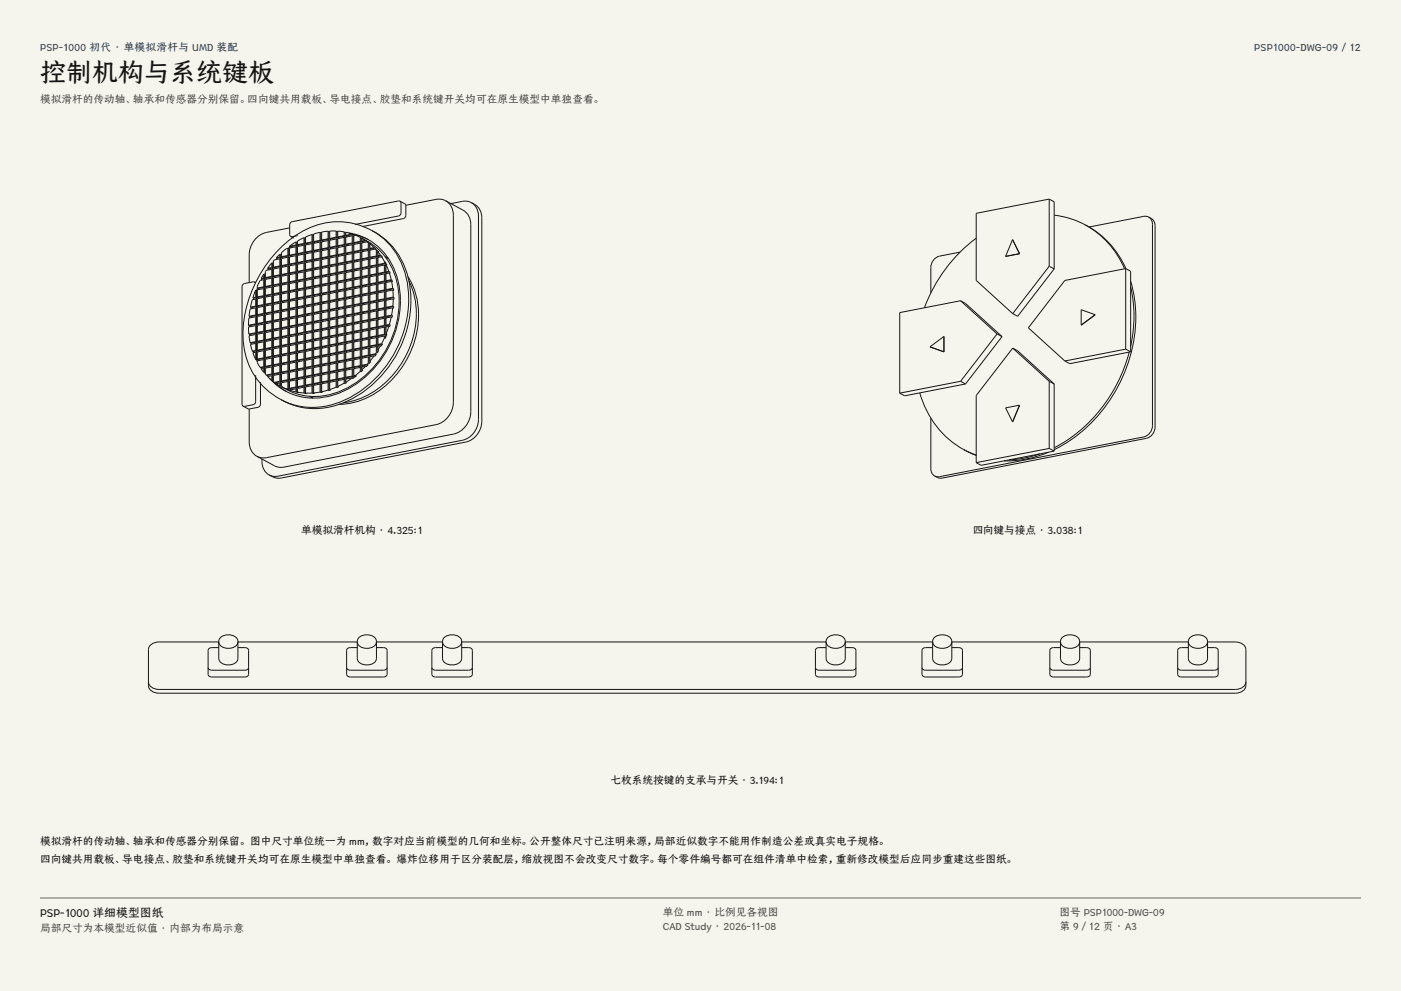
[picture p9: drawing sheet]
<svg xmlns="http://www.w3.org/2000/svg" width="420mm" height="297mm" viewBox="0 0 420 297" stroke-linecap="round" stroke-linejoin="round" font-family="sans-serif">
<defs><g id="words">
<text font-size="7.8" fill="#141413" x="12" y="24.7">控制机构与系统键板</text>
<text font-size="3.5" fill="#141413" x="12" y="274.9">PSP-1000 详细模型图纸</text>
<g font-size="3.2" fill="#1b365d">
<text x="12" y="15.3">PSP-1000 初代 · 单模拟滑杆与 UMD 装配</text>
<text x="376" y="15.3">PSP1000-DWG-09 / 12</text>
</g>
<g font-size="3.2" fill="#504e49">
<text x="12" y="30.9">模拟滑杆的传动轴、轴承和传感器分别保留。四向键共用载板、导电接点、胶垫和系统键开关均可在原生模型中单独查看。</text>
<text x="198.7" y="274.5">单位 mm · 比例见各视图</text>
<text x="317.6" y="274.5">图号 PSP1000-DWG-09</text>
<text x="12" y="279.3">局部尺寸为本模型近似值 · 内部为布局示意</text>
<text x="198.7" y="278.8">CAD Study · 2026-11-08</text>
<text x="317.6" y="278.8">第 9 / 12 页 · A3</text>
</g>
<g font-size="3.2" fill="#141413">
<text x="90.3" y="160">单模拟滑杆机构 · 4.325:1</text>
<text x="291.5" y="160">四向键与接点 · 3.038:1</text>
<text x="183" y="235">七枚系统按键的支承与开关 · 3.194:1</text>
<text x="12" y="253.3">模拟滑杆的传动轴、轴承和传感器分别保留。 图中尺寸单位统一为 mm，数字对应当前模型的几何和坐标。公开整体尺寸已注明来源，局部近似数字不能用作制造公差或真实电子规格。</text>
<text x="12" y="258.6">四向键共用载板、导电接点、胶垫和系统键开关均可在原生模型中单独查看。 爆炸位移用于区分装配层，缩放视图不会改变尺寸数字。每个零件编号都可在组件清单中检索，重新修改模型后应同步重建这些图纸。</text>
</g>
</g></defs>
<g fill="#f5f4ed">
<path d="M0 0h420v297h-420z"/>
<path d="M12 12h396v275h-396z"/>
</g>
<g fill="none" stroke="#141413" stroke-width=".3">
<path d="M314.5 59.7l1.5 .8v20.1M314.5 59.7v20.1M314.5 59.7l-21.8 4.2v20.1l10.9 10M81.5 78.8l-1.3 1.6M81.5 78.8l.2 .1M81.5 78.8v1.4M81.7 78.9v35.2M82 78.6l-.3 .3M82.9 77.2l.2 .2M83.1 77.4l-.4 .4M83.9 76.2l-1 1M83.9 77.6l-1.6 .3-.3 .3v1.9"/>
<path d="M83.9 76.2l.2 .1M83.9 79.7l-1.9 .4M83.9 77l-1 .2M83.9 76.2v.8M83.9 77.6v2.1M83.9 77l.2 .2M83.9 77.6l.5 .1M83.9 79.7l.2 .1M84.1 76.3v39.5M84.4 76.1l-.3 .2M84.4 76.9l.2 .2v.3M84.4 79.6l.2 .1v.4"/>
<path d="M86.3 74.4l-.5 .1-1.4 1.2v1.2M86.3 79.8l-1.9 .3v2.2M86.3 79.2l-1.9 .4M86.3 77.1l-1.9 .4v2.1M86.3 76.6l-1.9 .3M86.3 74.4l.5 .1M86.3 74.4v2.2M86.3 77.1v2.1M86.3 79.8v2.1M86.3 76.6l.2 .1M86.3 77.1l.5 .1M86.3 79.8h.5"/>
<path d="M86.3 79.2l.2 .2M86.5 74.3l-.2 .1M86.5 74.3v42.6M86.8 73.8l.2 .1v.4M86.8 76.5l.2 .1v.4M86.8 79.1l.2 .2v.3M86.8 68.3l-6.9 1.4a7 7 0 0 0-5.2 6.7v8.3M87 74l-.5 .3M87 73.9v.1M87.2 70.9l.9 .5M88.7 72.5l-1.9 1.3M88.7 72.5l.3 .1"/>
<path d="M88.7 78.8l.3 .1M88.7 79.3l-1.9 .4v2.1M88.7 78.8l-1.9 .3M88.7 76.6l-1.9 .4v2.1M88.7 76.1l-1.9 .4M88.7 74l.5 .1M88.7 73.4l-1.9 .4M88.7 72.5v.9M88.7 74v2.1M88.7 76.6v2.2M88.7 79.3v2.1M88.7 73.4l.3 .2"/>
<path d="M88.7 74l-1.9 .3v2.2M88.7 79.3l.5 .1M88.7 76.6l.5 .1M88.7 76.1l.3 .1M89 72.6v45M89.2 72.5l-.2 .1M89.2 73.3l.2 .2v.3M89.2 76l.2 .1M89.2 78.7l.2 .1v.3M89.2 70.6l-2 .3M89.4 76.1l-6.3 1.3M89.4 76.1v.4"/>
<path d="M91.1 71.2l-1.9 1v1.1M91.1 73l.3 .1M91.1 71.2l.3 .2M91.1 73.5l.5 .1M91.1 78.8l-1.9 .4v2.1M91.1 78.3l-1.9 .4M91.1 76.2l-1.9 .3v2.2M91.1 75.6l-1.9 .4M91.1 73l-1.9 .3M91.1 71.2v1.8M91.1 73.5v2.1M91.1 76.2v2.1"/>
<path d="M91.1 78.8v2.1M91.1 73.5l-1.9 .4v2.1M91.1 76.2h.5M91.1 78.8l.5 .1M91.1 75.6l.3 .2M91.1 78.3l.3 .1M91.4 71.4v46.5M91.6 71.3l-.2 .1M91.6 72.9l.3 .1v.4M91.6 75.5l.3 .2v.3M91.6 78.2l.3 .1v.4M93.5 70.3l-1.9 .7v1.9"/>
<path d="M93.5 70.3l.3 .1M93.5 72.5l.3 .1M93.5 75.2l.3 .1M93.5 78.4l-1.9 .3v2.2M93.5 77.8l-1.9 .4M93.5 75.7l-1.9 .4v2.1M93.5 75.2l-1.9 .3M93.5 73l.5 .1M93.5 72.5l-1.9 .4M93.5 70.3v2.2M93.5 73v2.2M93.5 75.7v2.1"/>
<path d="M93.5 78.4v2.1M93.5 73l-1.9 .4v2.1M93.5 75.7l.5 .1M93.5 78.4h.5M93.5 77.8l.3 .2M93.8 70.4v47.5M94 70.3l-.2 .1M94 75.1l.3 .1v.3M94 72.4l.3 .1v.4M94 77.7l.3 .2v.3M95.9 69.6l-1.9 .5v2.3M95.9 69.6l.3 .2"/>
<path d="M95.9 77.9l-1.9 .4v2.1M95.9 77.3l-1.9 .4M95.9 75.2l-1.9 .4v2.1M95.9 74.7l-1.9 .4M95.9 72.6h.5M95.9 72l-1.9 .4M95.9 69.6v2.4M95.9 72.6v2.1M95.9 75.2v2.1M95.9 77.9v2.1M95.9 72l.3 .2M95.9 72.6l-1.9 .3v2.2"/>
<path d="M95.9 75.2l.5 .1M95.9 77.3l.3 .2M95.9 77.9l.5 .1M95.9 74.7l.3 .1M96.2 69.8v47.8M96.4 69.7l-.2 .1M96.4 71.9l.3 .2v.3M96.4 77.3l.3 .1v.3M96.4 74.6l.3 .1v.4M96.4 79.9l.3 .1v.4M98.4 69.3l-2 .2v2.4M98.4 76.9l.2 .1"/>
<path d="M98.4 69.3l.2 .1M98.4 77.4l.4 .1M98.4 74.8h.4M98.4 72.1l.4 .1M98.4 79.5l-2 .4M98.4 77.4l-2 .4v2.1M98.4 76.9l-2 .4M98.4 74.8l-2 .3v2.2M98.4 74.2l-2 .4M98.4 71.6l-2 .3M98.4 69.3v2.3M98.4 72.1v2.1"/>
<path d="M98.4 74.8v2.1M98.4 77.4v2.1M98.4 71.6l.2 .1M98.4 72.1l-2 .4v2.1M98.4 74.2l.2 .2M98.4 79.5l.2 .2M98.6 69.4v47.6M98.8 69.4h-.2M98.8 71.5l.3 .1v.4M98.8 76.8l.3 .1M98.8 74.1l.3 .2v.3M98.8 79.4l.3 .2v.3"/>
<path d="M99.1 76.9l-18.6 3.6M99.1 76.9v.4M100.8 69.2l-2 .1v2.2M100.8 69.2l.2 .2M100.8 76.4l.2 .1M100.8 79.1l.2 .1M100.8 71.1l.2 .1M100.8 79.6l-2 .4v2.1M100.8 79.1l-2 .3M100.8 76.9l-2 .4v2.1M100.8 76.4l-2 .4M100.8 74.3l-2 .4v2.1"/>
<path d="M100.8 73.8l-2 .3M100.8 71.6l.4 .1M100.8 69.2v1.9M100.8 71.6v2.2M100.8 74.3v2.1M100.8 76.9v2.2M100.8 79.6v2.1M100.8 71.1l-2 .4M100.8 71.6l-2 .4v2.1M100.8 74.3l.4 .1M100.8 79.6l.4 .1M100.8 76.9l.4 .1"/>
<path d="M100.8 73.8l.2 .1M101 69.4h.2M101 69.4v46.8M101.2 79l.3 .1v.4M101.2 76.3l.3 .1v.4M101.2 73.7l.3 .1v.3M101.2 71l.3 .1v.4M103.2 69.5l-2-.2v1.7M103.2 69.5l.2 .1M103.2 79.1l-2 .4v2.1M103.2 78.6l-2 .4M103.2 71.2h.5"/>
<path d="M103.2 76.5l-2 .3v2.2M103.2 75.9l-2 .4M103.2 70.6l.2 .2M103.2 73.8l-2 .4v2.1M103.2 73.3l-2 .4M103.2 71.2l-2 .3v2.2M103.2 70.6l-2 .4M103.2 69.5v1.1M103.2 71.2v2.1M103.2 73.8v2.1M103.2 76.5v2.1M103.2 79.1v2.2"/>
<path d="M103.2 73.8l.5 .1M103.2 75.9l.2 .2M103.2 79.1l.5 .1M103.2 76.5l.5 .1M103.2 73.3l.2 .1M103.2 78.6l.2 .1M103.4 69.6l.3 .1M103.4 69.6v45.4M103.7 70.5l.2 .2v.3M103.7 75.8l.2 .2v.3M103.7 73.2l.2 .1v.4M103.7 78.5l.2 .1v.4"/>
<path d="M104.4 69.8a18.2 18.2 0 0 1 15.2 15.6 29.9 29.9 0 0 1-20.5 33.2 17.8 17.8 0 0 1-18.3-5.2M105.6 70.1l-1.9-.5v.9M105.6 70.7l.5 .1M105.6 70.2l.2 .1M105.6 70.1l.2 .2M105.6 78.7h.5M105.6 76l.5 .1M105.6 78.7l-1.9 .3v2.2M105.6 78.1l-1.9 .4M105.6 72.8l.2 .1M105.6 76l-1.9 .4v2.1M105.6 75.5l-1.9 .3"/>
<path d="M105.6 73.3l-1.9 .4v2.1M105.6 72.8l-1.9 .4M105.6 70.7l-1.9 .4v2.1M105.6 70.1v.1M105.6 70.7v2.1M105.6 73.3v2.2M105.6 76v2.1M105.6 78.7v2.1M105.6 70.2l-1.9 .3M105.6 73.3l.5 .1M105.6 75.5l.2 .1M105.6 78.1l.2 .2"/>
<path d="M105.8 70.3h.1M105.8 70.3v43.1M105.9 70.3l.4 .1M105.9 70.3l-18.9 3.7M105.9 70.3l2 .5 2.6 1.1M106.1 72.7l.2 .2v.3M106.1 75.4l.2 .1v.4M106.1 78l.2 .2v.3M106.3 70.4l.2 .1M106.3 70.4v.1M108 71.1l-1.4-.6-.5 .1v2.1M108 71.1l.2 .2"/>
<path d="M108 72.9l.5 .1M108 72.3l.2 .2M108 75l.2 .1M108 78.2l-1.9 .4v2.1M108 77.7l-1.9 .3M108 75.5l-1.9 .4v2.1M108 75l-1.9 .4M108 72.9l-1.9 .4v2.1M108 72.3l-1.9 .4M108 71.1v1.2M108 72.9v2.1M108 75.5v2.2"/>
<path d="M108 78.2v2.1M108 78.2l.5 .1M108 75.5l.5 .1M108 77.7l.2 .1M108.2 71.3l.3 .1M108.2 71.3v40.1M108.5 71.4l.2 .1M108.5 71.4a19.8 19.8 0 0 1 11.2 18.9 29.4 29.4 0 0 1-20.5 27.9 18.3 18.3 0 0 1-14.8-2.3M108.5 71.4l1 .6M108.5 72.2l.2 .2v.3M108.5 77.6l.2 .1v.4M108.5 71.4v.8"/>
<path d="M108.5 74.9l.2 .1v.4M109.5 72l.3 .2M109.5 72l-1 .2M109.8 72.2l.6 .4-.3-.1M109.8 72.2l-20.4 3.9M110.1 72.5l.3 .2M110.1 72.5l-1.6 .3v2.1M110.4 72.7l.3 .1M110.4 79.9l-1.9 .3M110.4 77.7l-1.9 .4v2.1M110.4 77.2l-1.9 .4M110.4 75.1l.5 .1"/>
<path d="M110.4 75.1l-1.9 .3v2.2M110.4 74.5l-1.9 .4M110.4 72.7v1.8M110.4 75.1v2.1M110.4 77.7v2.2M110.4 74.5l.3 .2M110.4 77.7l.5 .1M110.4 79.9l.3 .1M110.4 77.2l.3 .1M110.7 72.8l.4 .4-.2-.1M110.7 72.8v36.2M110.7 77.3l-32.1 6.3"/>
<path d="M110.9 73.1l1.2 1.1M110.9 74.4l.2 .2v.3M110.9 73.1v1.3M110.9 77.1l.2 .1v.4M110.9 79.8l.2 .1v.3M111.5 69.1a22.6 22.6 0 0 1 11 20.5 33.7 33.7 0 0 1-21.1 31.1 20.8 20.8 0 0 1-17.2-1M111.5 69.1a21.9 21.9 0 0 0-25.3 3.3 36.9 36.9 0 0 0-13.1 31.1 20.8 20.8 0 0 0 11.1 16.2M111.5 69.1a22 22 0 0 1 11.6 19.2 33.7 33.7 0 0 1-21 32.8 20.8 20.8 0 0 1-17.9-1.4M112.1 74.2l.3 .1M112.1 74.2l-1.2 .2M112.4 74.3l.4 .5-.2-.2M112.4 74.3l-13.3 2.6"/>
<path d="M112.6 74.6l.2 .3M112.6 74.6l-1.7 .4v2.1M112.8 74.9l.3 .2M112.8 79.9l.5 .1M112.8 79.9l-1.9 .4v2.1M112.8 79.4l-1.9 .4M112.8 77.3l-1.9 .3v2.2M112.8 76.7l-1.9 .4M112.8 74.9v1.8M112.8 77.3v2.1M112.8 79.9v2.1M112.8 76.7l.3 .2"/>
<path d="M112.8 77.3h.5M112.8 79.4l.3 .1M113.1 75.1l.4 .5-.2-.1M113.1 75.1v30.7M113.3 75.5l.8 1M113.3 75.5v1.1M113.3 76.6l.2 .2v.3M113.3 79.3l.2 .1v.4M114.1 76.5l.2 .1M114.1 76.5l-.8 .1M114.3 76.6l.3 .5-.2-.1M114.3 76.6l-3.6 .7"/>
<path d="M114.4 77l.8 1.4M114.4 77l-1.1 .2v2.1M115.2 78.4l.3 .1M115.2 79.4l-1.9 .4v2.1M115.2 79.4l.5 .1M115.2 78.4v.5M115.2 79.4v2.2M115.2 78.9l.3 .1M115.2 78.9l-1.9 .4M115.4 76.9l.3 .2M115.5 78.5l.2 .5M115.5 78.5v22.9"/>
<path d="M115.7 79.4v2.1M115.7 77.1l.7 .4M115.7 77.1l.7 .3M115.7 79.3l.9 2M115.7 79.3l.3 .1M115.7 79.3v.1M115.7 79l.3 .4M115.7 79l-38.6 7.5M116 79.4v.1M116.4 77.4h.1M119.9 60.3l-32.3 6.1-.5 .4-.3 .6v2.9l.4 .6M119.9 60.3l.3 .6v2.9l-.4 .8-13.3 2.7"/>
<path d="M119.9 60.3l1.7 1.1 .1 3.1-.5 .9-12.5 2.5M133.6 60.2a4.7 4.7 0 0 1 2.3 4.3v56a7 7 0 0 1-5.2 6.8l-50.8 9.9h-1.5l-1.4-.4M133.6 60.2l-.9-.4-1.5-.1-9.5 1.8M133.6 60.2l5.2 2.8a4.7 4.7 0 0 1 2.3 4.3v56.1a7 7 0 0 1-5.2 6.7l-51.3 10-1.9-.3-5.7-3M141.3 60.7l1 .8 .7 1.1 .4 2.1v61a6.5 6.5 0 0 1-4.8 6.2l-55.2 10.8-1.4 .1-1.3-.5M141.3 60.7l-.8-.3-1.4-.1-3.9 .7M141.3 60.7a4.6 4.6 0 0 1 3.1 4.6v60.9a6.5 6.5 0 0 1-4.8 6.3l-55.2 10.7h-1.9l-1.8-.9M287.8 75.6l-6.1 1.2a3.5 3.5 0 0 0-2.6 3.3v7.7M292.7 71.4a46 46 0 0 0-15.6 20.8M301.5 76.8v.1M303.5 71.8l.1 .1M303.5 71.8l-2 5"/>
<path d="M303.5 71.8l2.2 4.2M305.6 76h.1M305.7 76l-4.2 .8M314.5 79.8l1.5 .8M314.5 79.8l-10.9 14.2M316 64.5a25.7 25.7 0 0 1 9.3 2.9M325.3 67.4a26.9 26.9 0 0 1 11.8 13.2M325.3 67.4a26.8 26.8 0 0 1 12.3 13.1M344.3 65l1 1.1 .2 1.1v60.4a3.5 3.5 0 0 1-2.6 3.3l-61.2 12-1.5-.2M344.3 65l-1.4-.2-16.4 3.2M344.3 65a2.62 2.62 0 0 1 2 2.6v60.4a3.5 3.5 0 0 1-2.6 3.4l-61.3 11.9-1.1-.1-1.1-.5M74.5 97.5l.2 .1"/>
<path d="M74.7 94.8l.2 .1M74.7 97.6v.4M74.9 94.9v.4M75.1 92l.2 .2M75.3 92.2v.3M75.8 89.2l.3 .2M76.1 89.4l-.2 .4M76.3 84.5l-3 .5-.5 .3-.2 .6v35.2l.3 .6M76.3 84.5l.3 .3M76.3 84.5l.3 .2M76.7 87l-.9 2.2M76.7 89.6l-1.1 .2-.5 2.2"/>
<path d="M76.7 92.3l-1.7 .3-.3 2.2M76.7 94.9l-2.1 .4-.1 2.2M76.7 97.6l-2.2 .4 .1 2.1M76.7 97.1l-2.2 .4M76.7 87l.2 .1M76.7 89.1l-.9 .1M76.7 87v2.1M76.7 89.6v2.1M76.7 92.3v2.1M76.7 94.9v2.2M76.7 97.6v2.1M76.7 89.1l.2 .1"/>
<path d="M76.7 89.6l.4 .1M76.7 91.7l-1.6 .3M76.7 91.7l.2 .2M76.7 92.3l.4 .1M76.7 94.4l-2 .4M76.7 94.4l.2 .1M76.7 94.9l.4 .1M76.7 97.1l.2 .1M76.7 97.6l.4 .1M76.7 99.7l-2.1 .4M76.7 99.7l.2 .2M76.9 87v.1"/>
<path d="M76.9 87v20.9M77.1 86.5l-.2 .5M77.1 86.3l.3 .2v.3M77.1 87l-.2 .1M77.1 89l.3 .1v.4M77.1 91.6l.3 .2v.3M77.1 94.3l.3 .1v.4M77.1 97l.3 .1v.4M77.1 99.6l.3 .2v.3M77.2 86.4l-.1 .1M78.3 83.4l.3 .2M78.6 83.6l-.3 .4"/>
<path d="M79.1 82.1l-.8 1.3M79.1 83.8l-1.1 .2-.9 1.8v.5M79.1 86l.2 .1M79.1 82.1l.2 .2M79.1 83.8l.5 .1M79.1 97.1l.5 .1M79.1 96.6l-2 .4M79.1 86.5l.5 .1M79.1 83.3l-.8 .1M79.1 82.1v1.2M79.1 83.8v2.2M79.1 86.5v2.1"/>
<path d="M79.1 89.1v2.2M79.1 91.8v2.1M79.1 94.5v2.1M79.1 97.1v2.2M79.1 99.8v2.1M79.1 83.3l.2 .1M79.1 86l-2 .3M79.1 86.5l-2 .4v2.1M79.1 89.1l-2 .4v2.1M79.1 91.8l-2 .4v2.1M79.1 94.5l-2 .3v2.2M79.1 97.1l-2 .4v2.1"/>
<path d="M79.1 99.8l-2 .4v2.1M79.1 88.6l-2 .4M79.1 91.3l-2 .3M79.1 93.9l-2 .4M79.1 99.3l-2 .3M79.1 94.5h.5M79.1 89.1l.5 .1M79.1 91.8l.5 .1M79.1 99.8l.5 .1M79.1 88.6l.2 .1M79.1 91.3l.2 .1M79.1 93.9l.2 .2"/>
<path d="M79.1 96.6l.2 .1M79.1 99.3l.2 .1M79.3 82.3v29.4M79.6 81.9l-.3 .4M79.6 83.2l.2 .1v.4M79.6 88.5l.2 .2v.3M79.6 91.2l.2 .1v.4M79.6 93.8l.2 .2v.3M79.6 96.5l.2 .1v.4M79.6 99.2l.2 .1v.3M79.6 85.9l.2 .1v.3M80.2 80.4l.3 .1"/>
<path d="M80.5 80.5l-.3 .4M81.5 80.7l-1.7 .3-.2 .4v1.8M81.5 88.7l.5 .1M81.5 86l.5 .1M81.5 96.1l-1.9 .4M81.5 83.4l-1.9 .3v2.2M81.5 82.8l-1.9 .4M81.5 80.2l-1.3 .2M81.5 80.7v2.1M81.5 83.4v2.1M81.5 86v2.1M81.5 88.7v2.1"/>
<path d="M81.5 91.3v2.2M81.5 94v2.1M81.5 96.7v2.1M81.5 99.3v2.1M81.5 80.2l.2 .1M81.5 80.7l.5 .1M81.5 86l-1.9 .4v2.1M81.5 88.7l-1.9 .4v2.1M81.5 91.3l-1.9 .4v2.1M81.5 94l-1.9 .4v2.1M81.5 96.7l-1.9 .3v2.2M81.5 99.3l-1.9 .4v2.1"/>
<path d="M81.5 85.5l-1.9 .4M81.5 88.1l-1.9 .4M81.5 90.8l-1.9 .4M81.5 93.5l-1.9 .3M81.5 99.3l.5 .1M81.5 91.3l.5 .1M81.5 98.8l-1.9 .4M81.5 82.8l.2 .2M81.5 83.4h.5M81.5 94l.5 .1M81.5 96.7h.5M81.5 90.8l.2 .1"/>
<path d="M81.5 85.5l.2 .1M81.5 88.1l.2 .2M81.5 93.5l.2 .1M81.5 96.1l.2 .2M81.5 98.8l.2 .1M82 85.4l.2 .1v.4M82 98.7l.2 .1v.4M82 80.1l.2 .1v.4M82 96l.2 .2v.3M82 90.7l.2 .1v.4M82 82.7l.2 .2v.3M82 88l.2 .2v.3"/>
<path d="M82 93.4l.2 .1v.4M83.9 82.4l.2 .1M83.9 82.9l.5 .1M83.9 95.7l-1.9 .3M83.9 85.5l.5 .1M83.9 82.9l-1.9 .4v2.1M83.9 82.4l-1.9 .3M83.9 80.2l-1.9 .4v2.1M83.9 80.2v2.2M83.9 82.9v2.1M83.9 85.5v2.2M83.9 88.2v2.1"/>
<path d="M83.9 90.9v2.1M83.9 93.5v2.2M83.9 96.2v2.1M83.9 98.8v2.2M83.9 85.5l-1.9 .4v2.1M83.9 88.2l-1.9 .4v2.1M83.9 90.9l-1.9 .3v2.2M83.9 93.5l-1.9 .4v2.1M83.9 96.2l-1.9 .4v2.1M83.9 98.8l-1.9 .4v2.1M83.9 85l-1.9 .4M83.9 90.9l.5 .1"/>
<path d="M83.9 87.7l-1.9 .3M83.9 93l.2 .1M83.9 93.5l.5 .1M83.9 90.3l-1.9 .4M83.9 95.7l.2 .1M83.9 96.2l.5 .1M83.9 93l-1.9 .4M83.9 98.3l.2 .1M83.9 98.8l.5 .1M83.9 88.2l.5 .1M83.9 80.2l.5 .1M83.9 98.3l-1.9 .4"/>
<path d="M83.9 87.7l.2 .1M83.9 85l.2 .1M83.9 90.3l.2 .2M84.1 90.5l-8.8 1.7M84.4 90.2l.2 .2v.3M84.4 87.6l.2 .1v.4M84.4 82.3l.2 .1v.3M84.4 92.9l.2 .1v.4M84.4 84.9l.2 .2v.3M84.4 95.6l.2 .1v.3M84.4 98.2l.2 .2v.3M86.3 89.9l.2 .1"/>
<path d="M86.3 87.7l.5 .1M86.3 95.2l-1.9 .4M86.3 85.1l.5 .1M86.3 84.5l-1.9 .4M86.3 82.4l-1.9 .4v2.1M86.3 81.9l-1.9 .4M86.3 85.1l-1.9 .4v2.1M86.3 87.7l-1.9 .4v2.1M86.3 90.4l-1.9 .4v2.1M86.3 93.1l-1.9 .3v2.2M86.3 95.7l-1.9 .4v2.1M86.3 98.4l-1.9 .3v2.2"/>
<path d="M86.3 82.4v2.1M86.3 85.1v2.1M86.3 87.7v2.2M86.3 90.4v2.1M86.3 93.1v2.1M86.3 95.7v2.1M86.3 98.4v2.1M86.3 82.4l.5 .1M86.3 87.2l.2 .1M86.3 87.2l-1.9 .4M86.3 89.9l-1.9 .3M86.3 92.5l-1.9 .4"/>
<path d="M86.3 98.4l.5 .1M86.3 93.1h.5M86.3 97.8l-1.9 .4M86.3 90.4l.5 .1M86.3 95.7l.5 .1M86.3 84.5l.2 .2M86.3 92.5l.2 .2M86.3 95.2l.2 .1M86.3 97.8l.2 .2M86.3 81.9l.2 .1M86.8 84.5l.2 .1v.3M86.8 81.8l.2 .1v.4"/>
<path d="M86.8 87.1l.2 .1v.4M86.8 89.8l.2 .1v.4M86.8 92.4l.2 .2v.3M86.8 95.1l.2 .1v.4M86.8 97.7l.2 .2v.3M88.7 92.6l.5 .1M88.7 89.9l.5 .1M88.7 94.7l-1.9 .4M88.7 84.6l-1.9 .4v2.1M88.7 84.6l.5 .1M88.7 84.1l-1.9 .4M88.7 81.9l-1.9 .4v2.2"/>
<path d="M88.7 81.4l-1.9 .4M88.7 81.9v2.2M88.7 84.6v2.1M88.7 87.3v2.1M88.7 89.9v2.2M88.7 92.6v2.1M88.7 95.2v2.2M88.7 97.9v2.1M88.7 87.3l-1.9 .3v2.2M88.7 89.9l-1.9 .4v2.1M88.7 92.6l-1.9 .4v2.1M88.7 95.2l-1.9 .4v2.1"/>
<path d="M88.7 97.9l-1.9 .4v2.1M88.7 84.1l.3 .1M88.7 86.7l-1.9 .4M88.7 89.4l-1.9 .4M88.7 92.1l-1.9 .3M88.7 95.2l.5 .1M88.7 97.4l-1.9 .3M88.7 87.3l.5 .1M88.7 86.7l.3 .2M88.7 81.9l.5 .1M88.7 97.9l.5 .1M88.7 94.7l.3 .1"/>
<path d="M88.7 89.4l.3 .1M88.7 92.1l.3 .1M88.7 97.4l.3 .1M88.7 81.4l.3 .1M89.2 89.3l.2 .1v.4M89.2 84l.2 .1v.4M89.2 99.9l.2 .2v.3M89.2 94.6l.2 .2v.3M89.2 86.6l.2 .2v.3M89.2 81.3l.2 .2v.3M89.2 92l.2 .1v.3M89.2 97.3l.2 .1v.4"/>
<path d="M91.1 86.3l.3 .1M91.1 86.8l.5 .1M91.1 94.2l-1.9 .4M91.1 84.1l-1.9 .4v2.1M91.1 84.1l.5 .1M91.1 83.6l-1.9 .4M91.1 81.5l-1.9 .4v2.1M91.1 80.9l-1.9 .4M91.1 81.5v2.1M91.1 84.1v2.2M91.1 86.8v2.1M91.1 89.5v2.1"/>
<path d="M91.1 92.1v2.1M91.1 94.8v2.1M91.1 97.4v2.2M91.1 86.8l-1.9 .4v2.1M91.1 89.5l-1.9 .3v2.2M91.1 92.1l-1.9 .4v2.1M91.1 94.8l-1.9 .4v2.1M91.1 97.4l-1.9 .4v2.1M91.1 80.9l.3 .2M91.1 81.5l.5 .1M91.1 89.5h.5M91.1 94.8l.5 .1"/>
<path d="M91.1 86.3l-1.9 .3M91.1 96.9l.3 .1M91.1 97.4l.5 .1M91.1 88.9l-1.9 .4M91.1 99.6l.3 .1M91.1 91.6l-1.9 .4M91.1 92.1l.5 .1M91.1 99.6l-1.9 .3M91.1 96.9l-1.9 .4M91.1 91.6l.3 .1M91.1 88.9l.3 .2M91.1 83.6l.3 .1"/>
<path d="M91.1 94.2l.3 .2M91.6 94.2l.3 .1v.3M91.6 91.5l.3 .1v.4M91.6 80.9l.3 .1v.3M91.6 86.2l.3 .1v.4M91.6 96.8l.3 .1v.4M91.6 83.5l.3 .1v.4M91.6 88.8l.3 .2v.3M91.6 99.5l.3 .1v.4M93.5 93.8l.3 .1M93.5 91.6l.5 .1M93.5 93.8l-1.9 .4"/>
<path d="M93.5 83.7l-1.9 .3v2.2M93.5 83.7l.5 .1M93.5 83.1l-1.9 .4M93.5 81l-1.9 .4v2.1M93.5 80.5l-1.9 .4M93.5 81v2.1M93.5 83.7v2.1M93.5 86.3v2.2M93.5 89v2.1M93.5 91.6v2.2M93.5 94.3v2.1M93.5 97v2.1"/>
<path d="M93.5 99.6v2.2M93.5 86.3l-1.9 .4v2.1M93.5 89l-1.9 .4v2.1M93.5 91.6l-1.9 .4v2.2M93.5 94.3l-1.9 .4v2.1M93.5 97l-1.9 .3v2.2M93.5 99.6l-1.9 .4v2.1M93.5 86.3l.5 .1M93.5 91.1l.3 .1M93.5 85.8l-1.9 .4M93.5 88.5l-1.9 .3M93.5 91.1l-1.9 .4"/>
<path d="M93.5 97l.5 .1M93.5 89l.5 .1M93.5 99.1l-1.9 .4M93.5 96.4l-1.9 .4M93.5 80.5l.3 .1M93.5 81l.5 .1M93.5 94.3l.5 .1M93.5 99.6l.5 .1M93.5 88.5l.3 .1M93.5 96.4l.3 .2M93.5 99.1l.3 .1M93.5 85.8l.3 .1"/>
<path d="M93.5 83.1l.3 .2M94 88.4l.3 .1v.3M94 83l.3 .2v.3M94 91l.3 .2M94 96.3l.3 .2v.3M94 99l.3 .1v.4M94 93.7l.3 .1v.4M94 85.7l.3 .1v.4M94 80.4l.3 .1v.4M94.3 91.2l-19.4 3.7M94.3 91.2v.3M95.9 82.7l.3 .1"/>
<path d="M95.9 96.5l.5 .1M95.9 93.8l.5 .1M95.9 93.3l-1.9 .4M95.9 85.3l-1.9 .4M95.9 83.2l-1.9 .4v2.1M95.9 83.2l.5 .1M95.9 82.7l-1.9 .3M95.9 80.5l-1.9 .4v2.1M95.9 80l-1.9 .4M95.9 80.5v2.2M95.9 83.2v2.1M95.9 85.9v2.1"/>
<path d="M95.9 88.5v2.1M95.9 91.2v2.1M95.9 93.8v2.2M95.9 96.5v2.1M95.9 99.2v2.1M95.9 85.9l-1.9 .3v2.2M95.9 88.5l-1.9 .4v2.1M95.9 91.2l-1.9 .4v2.1M95.9 93.8l-1.9 .4v2.1M95.9 96.5l-1.9 .4v2.1M95.9 99.2l-1.9 .3v2.2M95.9 88l.3 .1"/>
<path d="M95.9 88.5l.5 .1M95.9 88l-1.9 .4M95.9 90.6l-1.9 .4M95.9 99.2h.5M95.9 98.6l-1.9 .4M95.9 96l-1.9 .3M95.9 91.2l.5 .1M95.9 85.9h.5M95.9 80.5l.5 .1M95.9 80l.3 .1M95.9 98.6l.3 .2M95.9 93.3l.3 .1"/>
<path d="M95.9 96l.3 .1M95.9 85.3l.3 .2M95.9 90.6l.3 .2M96.4 93.2l.3 .1v.4M96.4 87.9l.3 .1v.4M96.4 98.5l.3 .2v.3M96.4 90.6l.3 .1v.3M96.4 82.6l.3 .1v.4M96.4 85.2l.3 .2v.3M96.4 95.9l.3 .1v.4M98.4 90.2l.2 .1M98.4 90.7l.4 .1"/>
<path d="M98.4 92.8l-2 .4M98.4 85.4l-2 .4v2.1M98.4 84.9l-2 .3M98.4 82.7l-2 .4v2.1M98.4 82.7l.4 .1M98.4 82.2l-2 .4M98.4 80.1l-2 .3v2.2M98.4 80.1v2.1M98.4 82.7v2.2M98.4 85.4v2.1M98.4 88v2.2M98.4 90.7v2.1"/>
<path d="M98.4 93.4v2.1M98.4 96v2.2M98.4 98.7v2.1M98.4 88l-2 .4v2.2M98.4 90.7l-2 .4v2.1M98.4 93.4l-2 .3v2.2M98.4 96l-2 .4v2.1M98.4 98.7l-2 .4v2.1M98.4 80.1l.4 .1M98.4 84.9l.2 .1M98.4 93.4l.4 .1M98.4 98.7l.4 .1"/>
<path d="M98.4 87.5l-2 .4M98.4 90.2l-2 .4M98.4 96l.4 .1M98.4 88l.4 .1M98.4 98.2l-2 .3M98.4 85.4l.4 .1M98.4 95.5l-2 .4M98.4 95.5l.2 .1M98.4 92.8l.2 .2M98.4 82.2l.2 .1M98.4 87.5l.2 .2M98.4 98.2l.2 .1"/>
<path d="M98.8 98.1l.3 .1v.3M98.8 95.4l.3 .1v.4M98.8 84.8l.3 .1v.3M98.8 82.1l.3 .1v.4M98.8 87.4l.3 .2v.3M98.8 90.1l.3 .1v.4M98.8 92.7l.3 .2v.3M100.8 95.6h.4M100.8 92.4l-2 .3M100.8 84.9l-2 .4v2.1M100.8 84.4l-2 .4M100.8 82.3l-2 .3v2.2"/>
<path d="M100.8 82.3h.4M100.8 81.7l-2 .4M100.8 82.3v2.1M100.8 84.9v2.1M100.8 87.6v2.1M100.8 90.2v2.2M100.8 92.9v2.1M100.8 95.6v2.1M100.8 98.2v2.1M100.8 87.6l-2 .4v2.1M100.8 90.2l-2 .4v2.1M100.8 92.9l-2 .4v2.1"/>
<path d="M100.8 95.6l-2 .3v2.2M100.8 98.2l-2 .4v2.1M100.8 90.2l.4 .1M100.8 95l.2 .2M100.8 87l-2 .4M100.8 89.7l-2 .4M100.8 92.9l.4 .1M100.8 97.7l-2 .4M100.8 95l-2 .4M100.8 87.6l.4 .1M100.8 84.9l.4 .1M100.8 84.4l.2 .1"/>
<path d="M100.8 98.2l.4 .1M100.8 92.4l.2 .1M100.8 81.7l.2 .2M100.8 89.7l.2 .1M100.8 87l.2 .2M100.8 97.7l.2 .1M101.2 92.3l.3 .1v.4M101.2 81.6l.3 .2v.3M101.2 94.9l.3 .2v.3M101.2 97.6l.3 .1v.4M101.2 89.6l.3 .1v.4M101.2 87l.3 .1v.3"/>
<path d="M101.2 84.3l.3 .1v.4M103.2 86.6l.2 .1M103.2 97.7l.5 .1M103.2 91.9l-2 .4M103.2 84.5l-2 .3v2.2M103.2 83.9l-2 .4M103.2 81.8l-2 .4v2.1M103.2 81.8l.5 .1M103.2 81.3l-2 .3M103.2 81.8v2.1M103.2 84.5v2.1M103.2 87.1v2.1"/>
<path d="M103.2 89.8v2.1M103.2 92.4v2.2M103.2 95.1v2.1M103.2 97.7v2.2M103.2 87.1l-2 .4v2.1M103.2 89.8l-2 .3v2.2M103.2 92.4l-2 .4v2.1M103.2 95.1l-2 .4v2.1M103.2 97.7l-2 .4v2.2M103.2 81.3l.2 .1M103.2 87.1l.5 .1M103.2 91.9l.2 .1"/>
<path d="M103.2 86.6l-2 .4M103.2 89.2l-2 .4M103.2 99.9l-2 .4M103.2 97.2l-2 .4M103.2 94.6l-2 .3M103.2 89.8l.5 .1M103.2 84.5h.5M103.2 92.4l.5 .1M103.2 95.1l.5 .1M103.2 83.9l.2 .2M103.2 97.2l.2 .1M103.2 99.9l.2 .1"/>
<path d="M103.2 89.2l.2 .2M103.2 94.6l.2 .1M103.7 81.2l.2 .1v.4M103.7 91.8l.2 .1M103.7 94.5l.2 .1v.3M103.7 83.8l.2 .2v.3M103.7 86.5l.2 .1v.4M103.7 89.1l.2 .2v.3M103.7 97.1l.2 .2v.3M103.7 99.8l.2 .1v.4M103.9 91.9l-29.2 5.7M103.9 91.9v.4"/>
<path d="M105.6 80.8l.2 .1M105.6 94.1l.2 .1M105.6 94.6l.5 .1M105.6 91.4l-1.9 .4M105.6 81.3l.5 .1M105.6 86.1l-1.9 .4M105.6 84l-1.9 .4v2.1M105.6 83.5l-1.9 .3M105.6 81.3l-1.9 .4v2.1M105.6 80.8l-1.9 .4M105.6 81.3v2.2M105.6 84v2.1"/>
<path d="M105.6 86.6v2.2M105.6 89.3v2.1M105.6 92v2.1M105.6 94.6v2.1M105.6 97.3v2.1M105.6 99.9v2.2M105.6 86.6l-1.9 .4v2.1M105.6 89.3l-1.9 .4v2.1M105.6 92l-1.9 .3v2.2M105.6 94.6l-1.9 .4v2.1M105.6 97.3l-1.9 .4v2.1M105.6 99.9l-1.9 .4v2.1"/>
<path d="M105.6 84l.5 .1M105.6 88.8l.2 .1M105.6 97.3l.5 .1M105.6 88.8l-1.9 .3M105.6 99.9l.5 .1M105.6 99.4l-1.9 .4M105.6 92h.5M105.6 96.7l-1.9 .4M105.6 89.3l.5 .1M105.6 94.1l-1.9 .4M105.6 86.6l.5 .1M105.6 83.5l.2 .1"/>
<path d="M105.6 99.4l.2 .1M105.6 96.7l.2 .2M105.6 86.1l.2 .1M105.6 91.4l.2 .2M106.1 99.3l.2 .1v.4M106.1 80.7l.2 .1v.4M106.1 83.4l.2 .1v.3M106.1 86l.2 .1v.4M106.1 88.7l.2 .1v.4M106.1 91.3l.2 .2v.3M106.1 94l.2 .1v.4M106.1 96.7l.2 .1v.3"/>
<path d="M108 80.3l.2 .2M108 83l.2 .1M108 91l-1.9 .3M108 86.2l-1.9 .3v2.2M108 85.6l-1.9 .4M108 83.5l-1.9 .4v2.1M108 83l-1.9 .4M108 80.9l-1.9 .3v2.2M108 80.9h.5M108 80.3l-1.9 .4M108 80.9v2.1M108 83.5v2.1"/>
<path d="M108 86.2v2.1M108 88.8v2.2M108 91.5v2.1M108 94.2v2.1M108 96.8v2.1M108 99.5v2.1M108 88.8l-1.9 .4v2.1M108 91.5l-1.9 .4v2.1M108 94.2l-1.9 .3v2.2M108 96.8l-1.9 .4v2.1M108 99.5l-1.9 .3v2.2M108 83.5l.5 .1"/>
<path d="M108 94.2h.5M108 98.9l.2 .2M108 88.3l-1.9 .4M108 96.8l.5 .1M108 98.9l-1.9 .4M108 96.3l-1.9 .4M108 93.6l-1.9 .4M108 88.8l.5 .1M108 86.2l.5 .1M108 88.3l.2 .1M108 99.5l.5 .1M108 91.5l.5 .1"/>
<path d="M108 96.3l.2 .1M108 85.6l.2 .2M108 93.6l.2 .2M108 91l.2 .1M108.5 96.2l.2 .1v.4M108.5 82.9l.2 .1v.4M108.5 80.2l.2 .2v.3M108.5 85.5l.2 .2v.3M108.5 88.2l.2 .1v.4M108.5 90.9l.2 .1v.3M108.5 93.5l.2 .2v.3M108.5 98.8l.2 .2v.3"/>
<path d="M110.4 90.5l.3 .1M110.4 90.5l-1.9 .4M110.4 85.7l-1.9 .4v2.1M110.4 85.2l-1.9 .3M110.4 83l-1.9 .4v2.1M110.4 82.5l-1.9 .4M110.4 80.4l-1.9 .4v2.1M110.4 80.4l.5 .1M110.4 80.4v2.1M110.4 83v2.2M110.4 85.7v2.1M110.4 88.4v2.1"/>
<path d="M110.4 91v2.1M110.4 93.7v2.1M110.4 96.3v2.2M110.4 99v2.1M110.4 88.4l-1.9 .3v2.2M110.4 91l-1.9 .4v2.1M110.4 93.7l-1.9 .4v2.1M110.4 96.3l-1.9 .4v2.1M110.4 99l-1.9 .4v2.1M110.4 83l.5 .1M110.4 85.2l.3 .1M110.4 91l.5 .1"/>
<path d="M110.4 95.8l.3 .1M110.4 87.8l-1.9 .4M110.4 98.5l-1.9 .3M110.4 95.8l-1.9 .4M110.4 93.1l-1.9 .4M110.4 88.4h.5M110.4 85.7l.5 .1M110.4 93.7l.5 .1M110.4 96.3l.5 .1M110.4 99l.5 .1M110.4 82.5l.3 .1M110.4 87.8l.3 .2"/>
<path d="M110.4 93.1l.3 .2M110.4 98.5l.3 .1M110.9 82.4l.2 .2v.3M110.9 85.1l.2 .1v.4M110.9 87.7l.2 .2v.3M110.9 90.4l.2 .1v.4M110.9 93.1l.2 .1v.3M110.9 95.7l.2 .1v.4M110.9 98.4l.2 .1v.4M112.8 84.7l.3 .1M112.8 98l.3 .1M112.8 98.5l.5 .1"/>
<path d="M112.8 90l-1.9 .4M112.8 85.2l.5 .1M112.8 85.2l-1.9 .4v2.1M112.8 84.7l-1.9 .4M112.8 82.6l.5 .1M112.8 82.6l-1.9 .3v2.2M112.8 82l-1.9 .4M112.8 82.6v2.1M112.8 85.2v2.2M112.8 87.9v2.1M112.8 90.6v2.1M112.8 93.2v2.1"/>
<path d="M112.8 95.9v2.1M112.8 98.5v2.2M112.8 87.9l-1.9 .4v2.1M112.8 90.6l-1.9 .3v2.2M112.8 93.2l-1.9 .4v2.1M112.8 95.9l-1.9 .3v2.2M112.8 98.5l-1.9 .4v2.1M112.8 87.9l.5 .1M112.8 92.7l.3 .1M112.8 87.4l-1.9 .3M112.8 98l-1.9 .4M112.8 95.9l.5 .1"/>
<path d="M112.8 95.3l-1.9 .4M112.8 93.2l.5 .1M112.8 92.7l-1.9 .4M112.8 90.6h.5M112.8 82l.3 .2M112.8 87.4l.3 .1M112.8 90l.3 .2M112.8 95.3l.3 .2M113.3 81.9l.2 .2v.3M113.3 84.6l.2 .1v.4M113.3 87.3l.2 .1v.4M113.3 89.9l.2 .2v.3"/>
<path d="M113.3 95.2l.2 .2v.3M113.3 97.9l.2 .1v.4M113.3 92.6l.2 .1M113.5 92.7v.4M113.5 92.7l-38.7 7.6M115.2 84.2l.3 .2M115.2 86.9l.3 .1M115.2 89.6l-1.9 .3M115.2 86.9l-1.9 .4M115.2 84.8l-1.9 .3v2.2M115.2 84.2l-1.9 .4M115.2 82.1l-1.9 .4v2.1"/>
<path d="M115.2 81.6l-1.9 .3M115.2 82.1v2.1M115.2 84.8v2.1M115.2 87.4v2.2M115.2 90.1v2.1M115.2 92.7v2.2M115.2 95.4v2.1M115.2 98.1v2.1M115.2 87.4l-1.9 .4v2.1M115.2 90.1l-1.9 .4v2.1M115.2 92.7l-1.9 .4v2.1M115.2 95.4l-1.9 .4v2.1"/>
<path d="M115.2 98.1l-1.9 .3v2.2M115.2 82.1l.5 .1M115.2 87.4l.5 .1M115.2 98.1h.5M115.2 97.5l-1.9 .4M115.2 94.9l-1.9 .3M115.2 92.2l-1.9 .4M115.2 84.8l.5 .1M115.2 92.2l.3 .1M115.2 92.7l.5 .1M115.2 95.4l.5 .1M115.2 90.1l.5 .1"/>
<path d="M115.2 81.6l.3 .1M115.2 89.6l.3 .1M115.2 97.5l.3 .2M115.2 94.9l.3 .1M115.7 81.5l.3 .1v.4M115.7 84.1l.3 .2v.3M115.7 86.8l.3 .1v.4M115.7 89.5l.3 .1v.3M115.7 92.1l.3 .1v.4M115.7 94.8l.3 .1v.4M115.7 97.4l.3 .2v.3M116.6 97.8l-.9 2.3"/>
<path d="M116.6 81.3l.2 .1M116.6 97.8l-.9 .2v2.1M116.6 81.3l-.9 .2M116.7 81.8l.6 2M116.7 97.2l.3 .2M116.7 81.8l-1 .2v2.1M116.7 97.2l-1 .2M116.8 81.4l.2 .5-.3-.1M116.8 81.4l-40.7 8M117 97.4l-.2 .5-.2-.1M117 97.4l-39.6 7.7M117.3 95l-.6 2.2"/>
<path d="M117.3 83.8l.2 .2M117.3 95l-1.6 .3v2.1M117.3 83.8l-1.6 .3M117.4 84.3l.3 2.1M117.4 94.4l.2 .2M117.4 84.3l-1.7 .4v2.1M117.4 94.4l-1.7 .4M117.5 84l.1 .5-.2-.2M117.5 84l-33.4 6.5M117.6 94.6l-.1 .5-.2-.1M117.6 94.6l-42.4 8.2M117.7 92.3l-.3 2.1"/>
<path d="M117.7 86.4l.3 .1M117.7 92.3l-2 .3v2.2M117.7 86.4l-2 .4M117.8 86.9l.1 2.1M117.8 91.7l.2 .1M117.8 86.9l-2.1 .4v2.2M117.8 91.7l-2.1 .4M117.9 89.6l-.1 2.1M117.9 89l.2 .2M117.9 89l-2.2 .5M117.9 89.6l-2.2 .4v2.1M118 86.5v.6l-.2-.2"/>
<path d="M118 86.5l-23.7 4.7M118 91.8v.6l-.3-.1M118 91.8l-4.5 .9M118.1 89.2v.5l-.2-.1M118.1 89.2l-14.2 2.7M122.3 82.9a23.4 23.4 0 0 1 1.2 21.5 25.9 25.9 0 0 1-20 16.7l-1.9 .1M122.6 84.3a25 25 0 0 1-2.1 24.4 24.8 24.8 0 0 1-17.6 12M288 90.1l1.4 .8 11 10M288 90.1l10.9 10M288 90.1l-18.3 3.6v24.1M316 80.6l-10.9 14.2-1.5-.8M324.1 97.4h.1"/>
<path d="M324.1 92.8l4.2 1.5-4.2 3.1zM337.5 80.5l-18.3 3.5-10.9 14.2 10.9 10M337.5 80.5l1.5 .8v24.1M337.5 80.5v24.1M339 86a39.8 39.8 0 0 1 0 17.8M339 84.3a41.4 41.4 0 0 1-4.2 32.2 43.7 43.7 0 0 1-18.8 18.3M74.6 100.1l.2 .2M74.8 100.3l.1 .3M75 102.7l.2 .1M75.2 102.8l.1 .4M75.6 105.2l.3 .2M75.9 105.4l.1 .3"/>
<path d="M76.6 107.7l.3 .1M76.6 112.4v8.3l-.7 .6-3 .4M76.7 100.3l-2 .3 .3 2.1M76.7 102.9l-1.6 .3 .5 2M76.7 105.6l-.9 .1 .8 2M76.7 100.3v2.1M76.7 102.9v2.1M76.7 105.6l-.1 2.1M76.7 100.3h.4M76.7 102.4l-1.7 .3M76.7 102.4l.2 .1M76.7 102.9l.4 .1"/>
<path d="M76.7 105l-1.1 .2M76.7 105l.2 .2M76.7 105.6l.4 .1M76.9 107.8v.1M76.9 107.9l.2 .4M76.9 107.8h.1M77.1 108.3v.1M77.1 102.3l.3 .1v.4M77.1 107.6l.3 .1v.4M77.1 108.3h.1M77.1 104.9l.3 .2M77.4 105.1v.3"/>
<path d="M77.4 105.1l-1.5 .3M78 110.1l.2 .1M78.1 114.5v6.6l-.2 .6-.6 .4-2.8 .5-1.6-.9M78.2 110.2l.2 .3M79.1 107.8l-2 .3v.6l.9 1.4M79.1 110.4l-.8 .2 .8 1M79.1 111.6l.2 .1M79.1 102.4v2.2M79.1 105.1v2.1M79.1 107.8v2.1M79.1 110.4v1.2M79.1 102.4l-2 .4v2.1"/>
<path d="M79.1 105.1l-2 .4v2.1M79.1 101.9l-2 .4M79.1 104.6l-2 .3M79.1 107.2l-2 .4M79.1 107.8h.5M79.1 109.9l-1.1 .2M79.1 109.9l.2 .1M79.1 110.4l.5 .1M79.1 102.4l.5 .1M79.1 105.1l.5 .1M79.1 107.2l.2 .2M79.1 101.9l.2 .1"/>
<path d="M79.1 104.6l.2 .1M79.3 111.7l.3 .3M79.6 101.8l.2 .1v.4M79.6 104.5l.2 .1v.4M79.6 107.1l.2 .2v.3M79.6 109.8l.2 .1v.4M79.8 112.4l.2 .1M80 112.5l.3 .3M81.5 110l-1.9 .3v1.8l.2 .3M81.5 112.6l-1.3 .3 1.3 1.1M81.5 112.6l.5 .1M81.5 114l.2 .1"/>
<path d="M81.5 102v2.1M81.5 104.6v2.2M81.5 107.3v2.1M81.5 110v2.1M81.5 112.6v1.4M81.5 102l-1.9 .3v2.2M81.5 104.6l-1.9 .4v2.1M81.5 107.3l-1.9 .4v2.1M81.5 101.4l-1.9 .4M81.5 104.1l-1.9 .4M81.5 106.8l-1.9 .3M81.5 107.3l.5 .1"/>
<path d="M81.5 109.4l-1.9 .4M81.5 110h.5M81.5 112.1l-1.7 .3M81.5 112.1l.2 .1M81.5 102l.5 .1M81.5 104.6l.5 .1M81.5 109.4l.2 .2M81.5 106.8l.2 .1M81.5 101.4l.2 .2M81.5 104.1l.2 .1M81.7 114.1l.3 .2M82 112l.2 .1v.4"/>
<path d="M82 109.3l.2 .2v.3M82 104l.2 .1v.4M82 101.3l.2 .2v.3M82 106.7l.2 .1v.3M82.3 114.6l.2 .1M82.3 114.6l3.6 2.8M82.5 114.7l.4 .3M83.9 112.1l-1.9 .4v1.9l.3 .2M83.9 114.8l-1 .2 1 .6M83.9 115.6l.2 .2M83.9 111.6l.2 .1M83.9 101.5v2.1"/>
<path d="M83.9 104.2v2.1M83.9 106.8v2.1M83.9 109.5v2.1M83.9 112.1v2.2M83.9 114.8v.8M83.9 101.5l-1.9 .4v2.1M83.9 104.2l-1.9 .3v2.2M83.9 106.8l-1.9 .4v2.1M83.9 109.5l-1.9 .4v2.1M83.9 101l.2 .1M83.9 101.5l.5 .1M83.9 103.6l.2 .2"/>
<path d="M83.9 104.2h.5M83.9 101l-1.9 .3M83.9 106.3l.2 .1M83.9 106.8l.5 .1M83.9 103.6l-1.9 .4M83.9 108.9l.2 .2M83.9 109.5l.5 .1M83.9 106.3l-1.9 .4M83.9 108.9l-1.9 .4M83.9 111.6l-1.9 .4M83.9 112.1l.5 .1M83.9 114.3l-1.6 .3"/>
<path d="M83.9 114.3l.2 .1M83.9 114.8l.5 .1M84.1 115.8l.5 .2M84.4 115.9l1.4 .7M84.4 114.2l.2 .1v.4M84.4 108.9l.2 .1v.3M84.4 103.5l.2 .2v.3M84.4 100.9l.2 .1v.4M84.4 106.2l.2 .1v.4M84.4 111.5l.2 .1v.4M85.8 116.6l.2 .1M86 116.7l.5 .2"/>
<path d="M86.3 101l.5 .1M86.3 101l-1.9 .4v2.1M86.3 103.7l-1.9 .4v2.1M86.3 106.4l-1.9 .3v2.2M86.3 109l-1.9 .4v2.1M86.3 111.7l-1.9 .3v2.2M86.3 114.3l-1.9 .4v1.2M86.3 101v2.2M86.3 103.7v2.1M86.3 106.4v2.1M86.3 109v2.1M86.3 111.7v2.1"/>
<path d="M86.3 114.3v2.2M86.3 100.5l-1.9 .4M86.3 103.2l-1.9 .3M86.3 105.8l-1.9 .4M86.3 106.4h.5M86.3 108.5l-1.9 .4M86.3 113.8l.2 .1M86.3 114.3l.5 .1M86.3 109l.5 .1M86.3 111.1l-1.9 .4M86.3 111.7l.5 .1M86.3 113.8l-1.9 .4"/>
<path d="M86.3 116.5l-.5 .1M86.3 116.5l.2 .1M86.3 103.7l.5 .1M86.3 111.1l.2 .2M86.3 100.5l.2 .1M86.3 103.2l.2 .1M86.3 105.8l.2 .2M86.3 108.5l.2 .1M86.5 116.9l.5 .1M86.8 116.9l1.9 .5M86.8 116.9l.2 .2M86.8 116.9h.1"/>
<path d="M86.8 100.4l.2 .1v.4M86.8 103.1l.2 .1v.4M86.8 105.7l.2 .2v.3M86.8 108.4l.2 .1v.4M86.8 111l.2 .2v.3M86.8 113.7l.2 .1v.4M86.8 116.4l.2 .1v.3M87 117v.1M87 117h.1M88.7 116.5l.5 .1M88.7 117.4l.3 .2M88.7 100.6v2.1"/>
<path d="M88.7 103.2v2.2M88.7 105.9v2.1M88.7 108.5v2.2M88.7 111.2v2.1M88.7 113.9v2.1M88.7 116.5v.9M88.7 100.6l-1.9 .3v2.2M88.7 103.2l-1.9 .4v2.1M88.7 105.9l-1.9 .4v2.1M88.7 108.5l-1.9 .4v2.1M88.7 111.2l-1.9 .4v2.1M88.7 113.9l-1.9 .3v2.2"/>
<path d="M88.7 100l-1.9 .4M88.7 102.7l-1.9 .4M88.7 105.4l-1.9 .3M88.7 105.9l.5 .1M88.7 108l-1.9 .4M88.7 108.5l.5 .1M88.7 110.7l-1.9 .3M88.7 116l.3 .1M88.7 111.2l.5 .1M88.7 113.3l-1.9 .4M88.7 113.9h.5M88.7 116l-1.9 .4"/>
<path d="M88.7 116.5l-1.9 .4M88.7 103.2l.5 .1M88.7 100.6l.5 .1M88.7 113.3l.3 .2M88.7 110.7l.3 .1M88.7 105.4l.3 .1M88.7 100l.3 .2M88.7 102.7l.3 .1M88.7 108l.3 .1M89 105.5l-12.1 2.3M89.2 117.5l.2 .2-.4-.1M89.2 117.5l1.9 .3"/>
<path d="M89.2 102.6l.2 .1v.4M89.2 115.9l.2 .1v.4M89.2 113.2l.2 .2v.3M89.2 107.9l.2 .1v.4M89.2 105.3l.2 .1v.3M89.2 110.6l.2 .1v.4M91.1 117.8l.3 .1M91.1 115.5l.3 .2M91.1 100.1v2.1M91.1 102.8v2.1M91.1 105.4v2.1M91.1 108.1v2.1"/>
<path d="M91.1 110.7v2.2M91.1 113.4v2.1M91.1 116.1v1.7M91.1 100.1l-1.9 .4v2.1M91.1 102.8l-1.9 .3v2.2M91.1 105.4l-1.9 .4v2.1M91.1 108.1l-1.9 .3v2.2M91.1 110.7l-1.9 .4v2.1M91.1 113.4l-1.9 .4v2.1M91.1 116.1l-1.9 .3v1.1M91.1 100.1l.5 .1M91.1 102.2l.3 .2"/>
<path d="M91.1 102.8h.5M91.1 104.9l.3 .1M91.1 105.4l.5 .1M91.1 107.5l.3 .2M91.1 108.1l.5 .1M91.1 110.2l.3 .1M91.1 110.7l.5 .1M91.1 102.2l-1.9 .4M91.1 112.9l.3 .1M91.1 113.4l.5 .1M91.1 104.9l-1.9 .4M91.1 107.5l-1.9 .4"/>
<path d="M91.1 110.2l-1.9 .4M91.1 112.9l-1.9 .3M91.1 115.5l-1.9 .4M91.1 116.1h.5M91.6 117.8l.3 .1h-.5M91.6 112.8l.3 .1v.4M91.6 107.4l.3 .2v.3M91.6 104.8l.3 .1v.4M91.6 102.1l.3 .2v.3M91.6 110.1l.3 .1v.4M91.6 115.4l.3 .2v.3M92.8 118.7l.3 .2"/>
<path d="M93.1 118.9l.7 .4M93.5 117.8h-1.9M93.5 104.9l.5 .1M93.5 117.8l.3 .1M93.5 102.3v2.1M93.5 104.9v2.2M93.5 107.6v2.1M93.5 110.3v2.1M93.5 112.9v2.2M93.5 115.6v2.2M93.5 102.3l-1.9 .4v2.1M93.5 104.9l-1.9 .4v2.1"/>
<path d="M93.5 107.6l-1.9 .4v2.1M93.5 110.3l-1.9 .3v2.2M93.5 112.9l-1.9 .4v2.1M93.5 115.6l-1.9 .4v1.8M93.5 101.8l-1.9 .3M93.5 104.4l-1.9 .4M93.5 107.1l-1.9 .3M93.5 107.6l.5 .1M93.5 109.7l-1.9 .4M93.5 110.3h.5M93.5 112.4l-1.9 .4M93.5 112.9l.5 .1"/>
<path d="M93.5 115.6l.5 .1M93.5 115.1l-1.9 .3M93.5 102.3l.5 .1M93.5 115.1l.3 .1M93.5 101.8l.3 .1M93.5 104.4l.3 .1M93.5 107.1l.3 .1M93.5 109.7l.3 .2M93.5 112.4l.3 .1M93.8 119.3h.1M94 117.8l.3 .1h-.5M94 101.7l.3 .1v.3"/>
<path d="M94 104.3l.3 .2v.3M94 107l.3 .1v.4M94 109.6l.3 .2v.3M94 112.3l.3 .1v.4M94 115l.3 .1v.3M95.9 117.5l-1.9 .3M95.9 117.5l.3 .1M95.9 101.8v2.1M95.9 104.5v2.1M95.9 107.1v2.2M95.9 109.8v2.1M95.9 112.5v2.1"/>
<path d="M95.9 115.1v2.4M95.9 101.8l-1.9 .4v2.1M95.9 104.5l-1.9 .4v2.1M95.9 107.1l-1.9 .4v2.1M95.9 109.8l-1.9 .4v2.1M95.9 112.5l-1.9 .3v2.2M95.9 115.1l-1.9 .4v2.3M95.9 101.3l-1.9 .4M95.9 103.9l-1.9 .4M95.9 106.6l-1.9 .4M95.9 107.1l.5 .1M95.9 109.3l-1.9 .3"/>
<path d="M95.9 109.8l.5 .1M95.9 111.9l-1.9 .4M95.9 112.5h.5M95.9 115.1l.5 .1M95.9 114.6l-1.9 .4M95.9 104.5l.5 .1M95.9 101.8l.5 .1M95.9 114.6l.3 .1M95.9 109.3l.3 .1M95.9 101.3l.3 .1M95.9 103.9l.3 .2M95.9 106.6l.3 .1"/>
<path d="M95.9 111.9l.3 .2M96.4 117.4l.3 .1-.5 .1M96.4 106.5l.3 .1v.4M96.4 111.8l.3 .2v.3M96.4 103.8l.3 .2v.3M96.4 101.2l.3 .1v.4M96.4 109.2l.3 .1v.4M96.4 114.5l.3 .1v.4M98.4 116.9l-2 .5M98.4 116.9l.2 .1M98.4 101.3v2.2M98.4 104v2.1"/>
<path d="M98.4 106.7v2.1M98.4 109.3v2.2M98.4 112v2.1M98.4 114.6v2.3M98.4 101.3l-2 .4v2.1M98.4 104l-2 .4v2.1M98.4 106.7l-2 .3v2.2M98.4 109.3l-2 .4v2.1M98.4 112l-2 .4v2.1M98.4 114.6l-2 .4v2.4M98.4 101.3l.4 .1M98.4 103.5l.2 .1"/>
<path d="M98.4 104l.4 .1M98.4 106.1l.2 .2M98.4 106.7l.4 .1M98.4 108.8l.2 .1M98.4 109.3l.4 .1M98.4 111.5l.2 .1M98.4 112l.4 .1M98.4 114.1l.2 .1M98.4 114.6l.4 .1M98.4 100.8l-2 .4M98.4 103.5l-2 .3M98.4 106.1l-2 .4"/>
<path d="M98.4 108.8l-2 .4M98.4 111.5l-2 .3M98.4 114.1l-2 .4M98.4 100.8l.2 .1M98.6 106.3l-20.4 3.9M98.8 116.8l.3 .1-.5 .1M98.8 111.4l.3 .1v.3M98.8 108.7l.3 .1v.4M98.8 100.7l.3 .2v.3M98.8 103.4l.3 .1v.4M98.8 106l.3 .2v.3M98.8 114l.3 .2v.3"/>
<path d="M100.8 116l-2 .8M100.8 108.9h.4M100.8 116l.2 .2M100.8 100.9v2.1M100.8 103.5v2.2M100.8 106.2v2.1M100.8 108.9v2.1M100.8 111.5v2.1M100.8 114.2v1.8M100.8 100.9l-2 .4v2.1M100.8 103.5l-2 .4v2.1M100.8 106.2l-2 .4v2.1"/>
<path d="M100.8 108.9l-2 .3v2.2M100.8 111.5l-2 .4v2.1M100.8 114.2l-2 .4v2.2M100.8 103l-2 .4M100.8 105.7l-2 .3M100.8 108.3l-2 .4M100.8 111l-2 .4M100.8 111.5l.4 .1M100.8 114.2l.4 .1M100.8 113.6l-2 .4M100.8 106.2l.4 .1M100.8 100.9l.4 .1"/>
<path d="M100.8 103.5l.4 .1M100.8 100.3l-2 .4M100.8 100.3l.2 .2M100.8 103l.2 .1M100.8 105.7l.2 .1M100.8 108.3l.2 .2M100.8 111l.2 .1M100.8 113.6l.2 .2M101.2 115.8l.3 .1-.5 .3M101.2 100.3l.3 .1v.3M101.2 102.9l.3 .1v.4M101.2 105.6l.3 .1v.4"/>
<path d="M101.2 108.2l.3 .2v.3M101.2 110.9l.3 .1v.4M101.2 113.5l.3 .2v.3M103.2 114.8l-2 1M103.2 114.8l.2 .2M103.2 100.4l.5 .1M103.2 100.4v2.1M103.2 103.1v2.1M103.2 105.7v2.2M103.2 108.4v2.1M103.2 111v2.2M103.2 113.7v1.1"/>
<path d="M103.2 100.4l-2 .4v2.1M103.2 103.1l-2 .3v2.2M103.2 105.7l-2 .4v2.1M103.2 108.4l-2 .4v2.1M103.2 111l-2 .4v2.1M103.2 113.7l-2 .4v1.7M103.2 102.5l-2 .4M103.2 105.2l-2 .4M103.2 107.9l-2 .3M103.2 108.4l.5 .1M103.2 110.5l-2 .4M103.2 111l.5 .1"/>
<path d="M103.2 113.7l.5 .1M103.2 113.2l-2 .3M103.2 103.1l.5 .1M103.2 105.7l.5 .1M103.2 113.2l.2 .1M103.2 102.5l.2 .2M103.2 105.2l.2 .1M103.2 110.5l.2 .1M103.2 107.9l.2 .1M103.7 114.5l.2 .2-.5 .3M103.7 110.4l.2 .2v.3M103.7 107.8l.2 .1v.3"/>
<path d="M103.7 102.4l.2 .2v.3M103.7 105.1l.2 .1v.4M103.7 113.1l.2 .1v.4M105.6 113.3l-1.9 1.2M105.6 113.3l.2 .1M105.6 102.6v2.1M105.6 105.3v2.1M105.6 107.9v2.1M105.6 110.6v2.1M105.6 113.2v.1M105.6 102.6l-1.9 .4v2.1M105.6 105.3l-1.9 .3v2.2"/>
<path d="M105.6 107.9l-1.9 .4v2.1M105.6 110.6l-1.9 .4v2.1M105.6 113.2l-1.9 .4v.9M105.6 105.3h.5M105.6 107.4l.2 .1M105.6 107.9l.5 .1M105.6 110l.2 .2M105.6 110.6l.5 .1M105.6 112.7l.2 .1M105.6 102.1l-1.9 .3M105.6 104.7l-1.9 .4M105.6 107.4l-1.9 .4"/>
<path d="M105.6 110l-1.9 .4M105.6 112.7l-1.9 .4M105.6 102.6l.5 .1M105.6 102.1l.2 .1M105.6 104.7l.2 .2M105.9 113.4h-.1M106.1 102l.2 .1v.4M106.1 104.6l.2 .2v.3M106.1 107.3l.2 .1v.4M106.1 110l.2 .1v.3M106.1 112.6l.2 .4M106.3 113l-.4 .4"/>
<path d="M106.6 112.5l.2 .1M106.6 112.5l-.5 .1M106.8 112.6l-.5 .4M106.8 112.6l-20.8 4.1M108 111.3l-1.4 1.2M108 111.3l.2 .1M108 102.1v2.2M108 104.8v2.1M108 107.4v2.2M108 110.1v1.2M108 102.1l-1.9 .4v2.1M108 104.8l-1.9 .4v2.1"/>
<path d="M108 107.4l-1.9 .4v2.2M108 110.1l-1.9 .4v2.1M108 101.6l-1.9 .4M108 104.3l-1.9 .3M108 106.9l-1.9 .4M108 107.4l.5 .1M108 109.6l-1.9 .4M108 110.1l.5 .1M108 104.8l.5 .1M108 102.1l.5 .1M108 104.3l.2 .1M108 106.9l.2 .1"/>
<path d="M108 109.6l.2 .1M108 101.6l.2 .1M108.2 107l-28.2 5.5M108.5 110.9l.2 .1-.5 .4M108.5 101.5l.2 .1v.4M108.5 104.2l.2 .1v.3M108.5 106.8l.2 .2v.3M108.5 109.5l.2 .1v.4M109.5 109.8l-1 1.1M109.5 109.8l-1 .2v.9M110.1 109.2l.3 .1M110.1 109.2l-1.6 .3"/>
<path d="M110.4 109.3l-.6 .6-.3-.1M110.4 109.3l-27.9 5.4M110.4 108.8l-.3 .4M110.4 108.8l.3 .2M110.4 104.3l.5 .1M110.4 101.7h.5M110.4 101.7v2.1M110.4 104.3v2.1M110.4 107v1.8M110.4 101.7l-1.9 .3v2.2M110.4 104.3l-1.9 .4v2.1M110.4 107l-1.9 .4v2.1"/>
<path d="M110.4 103.8l-1.9 .4M110.4 106.4l-1.9 .4M110.4 107l.5 .1M110.4 101.1l-1.9 .4M110.4 106.4l.3 .2M110.4 101.1l.3 .2M110.4 103.8l.3 .1M110.9 108.3l.2 .1-.4 .6M110.9 101l.2 .2v.3M110.9 103.7l.2 .1v.4M110.9 106.4l.2 .1v.3M112.1 106.6l-1.2 1.7"/>
<path d="M112.1 106.6l-1.2 .3v1.4M112.6 106l.2 .2M112.6 106l-1.7 .4M112.8 106.2l-.4 .6-.3-.2M112.8 106.2l-4.6 .8M112.8 105.7l-.2 .3M112.8 105.7l.3 .1M112.8 101.2v2.1M112.8 103.8v1.9M112.8 101.2l-1.9 .4v2.1M112.8 103.8l-1.9 .4v2.2M112.8 101.2l.5 .1"/>
<path d="M112.8 103.3l-1.9 .4M112.8 103.8l.5 .1M112.8 100.7l-1.9 .3M112.8 103.3l.3 .2M112.8 100.7l.3 .1M113.3 104.9l.2 .1-.4 .8M113.3 103.2l.2 .2v.3M113.3 100.6l.2 .1v.3M114.1 103.6l-.8 1.3M114.1 103.6l-.8 .2v1.1M114.4 103l.2 .1M114.4 103l-1.1 .2"/>
<path d="M114.6 103.1l-.3 .6-.2-.1M114.6 103.1l-16 3.2M115.2 101.3l-.8 1.7M115.2 101.3l.3 .1M115.2 100.7v.6M115.2 100.7l-1.9 .4v2.1M115.2 100.7l.5 .1M115.2 100.2l-1.9 .4M115.2 100.2l.3 .1M115.7 100.1l.3 .1M115.7 100.8l-.2 .6M116 100.3l-.3 .5"/>
<path d="M116 100.2v.1M116 100.2l-27 5.3M275.7 117.7a27.8 27.8 0 0 0 13.2 17M278.8 104h.1M278.8 104l4.2 1.5M283 100.8v4.7M283 100.8l-4.2 3.2M288 114.3l1.4 .8M288 114.3l-18.3 3.5M289.4 115.1l-18.2 3.5-1.5-.8M298.9 100.1l-10.9 14.2M298.9 100.1l1.5 .8"/>
<path d="M300.4 100.9l-11 14.2M303.6 104.3l-10.9 14.2v20.2M303.6 104.3l1.5 .8 10.9 10M303.6 104.3l10.9 10M314.5 114.3v20.1M314.5 114.3l1.5 .8M316 115.1v20.1M337.5 104.6l1.5 .8M337.5 104.6l-18.3 3.6M338.5 105.5a45.3 45.3 0 0 1-22.5 28.7M339 105.4l-18.3 3.6-1.5-.8M74.7 122.6v9.8l.5 2.3a4.3 4.3 0 0 0 1.8 2.1"/>
<path d="M78.5 137.6a4.7 4.7 0 0 0 2.2 4.7M279.1 125.3v15.2l.2 1.1 .9 1.1M288.9 134.7l3.8 1.7M288.9 134.7l3.8 1.8M305.6 121.4l-2.1 5M305.6 121.4l-4.1 .8 2 4.2M311.7 136l-1.8 .6a30.9 30.9 0 0 1-7.4 1.2M314.4 135.5a31.5 31.5 0 0 1-13.4 2.6M314.5 134.4l1.5 .8M314.5 134.4l-21.8 4.3M316 135.2l-21.9 4.3-1.4-.8M65.6 192.4h-17.9a2.93 2.93 0 0 0-3.2 2.3v10.8a2.77 2.77 0 0 0 3.2 2.3h322.6a2.93 2.93 0 0 0 3.2-2.3v-10.8a2.77 2.77 0 0 0-3.2-2.3h-8.3"/>
<path d="M65.6 194.1h-2.1a1 1 0 0 0-1.1 .8v7.2a1 1 0 0 0 1.1 .8h9.9a1 1 0 0 0 1.1-.8v-7.2a1 1 0 0 0-1.1-.8h-2.1M65.6 192.3a2.64 2.64 0 0 1 3.2-2 2.43 2.43 0 0 1 2.5 2M65.6 192.3a2.64 2.64 0 0 0 3.2 2 2.43 2.43 0 0 0 2.5-2M65.6 192.3v4.9a2.64 2.64 0 0 0 3.2 2.1 2.43 2.43 0 0 0 2.5-2.1v-4.9M71.3 192.4h35.8M107.1 194.1h-2.1a1 1 0 0 0-1.1 .8v7.2a1 1 0 0 0 1.1 .8h9.9a1 1 0 0 0 1.1-.8v-7.2a1 1 0 0 0-1.1-.8h-2M107.1 192.3a2.64 2.64 0 0 1 3.3-2 2.43 2.43 0 0 1 2.5 2M107.1 192.3a2.64 2.64 0 0 0 3.3 2 2.43 2.43 0 0 0 2.5-2M107.1 192.3v4.9a2.64 2.64 0 0 0 3.3 2.1 2.43 2.43 0 0 0 2.5-2.1v-4.9M112.9 192.4h19.8M132.7 194.1h-2.1a1 1 0 0 0-1.1 .8v7.2a1 1 0 0 0 1.1 .8h9.9a1 1 0 0 0 1.1-.8v-7.2a1 1 0 0 0-1.1-.8h-2.1M132.7 192.3a2.64 2.64 0 0 1 3.2-2 2.43 2.43 0 0 1 2.5 2"/>
<path d="M132.7 192.3a2.64 2.64 0 0 0 3.2 2 2.43 2.43 0 0 0 2.5-2M132.7 192.3v4.9a2.64 2.64 0 0 0 3.2 2.1 2.43 2.43 0 0 0 2.5-2.1v-4.9M138.4 192.4h109.2M247.6 194.1h-2a1 1 0 0 0-1.1 .8v7.2a1 1 0 0 0 1.1 .8h9.9a1 1 0 0 0 1.1-.8v-7.2a1 1 0 0 0-1.1-.8h-2.1M247.6 192.3a2.64 2.64 0 0 1 3.3-2 2.43 2.43 0 0 1 2.5 2M247.6 192.3a2.64 2.64 0 0 0 3.3 2 2.43 2.43 0 0 0 2.5-2M247.6 192.3v4.9a2.64 2.64 0 0 0 3.3 2.1 2.43 2.43 0 0 0 2.5-2.1v-4.9M253.4 192.4h26.2M279.6 194.1h-2.1a1 1 0 0 0-1.1 .8v7.2a1 1 0 0 0 1.1 .8h9.9a1 1 0 0 0 1.1-.8v-7.2a1 1 0 0 0-1.1-.8h-2.1M279.6 192.3a2.64 2.64 0 0 1 3.3-2 2.43 2.43 0 0 1 2.4 2M279.6 192.3a2.64 2.64 0 0 0 3.3 2 2.43 2.43 0 0 0 2.4-2M279.6 192.3v4.9a2.64 2.64 0 0 0 3.3 2.1 2.43 2.43 0 0 0 2.4-2.1v-4.9"/>
<path d="M285.3 192.4h32.6M317.9 194.1h-2.1a1 1 0 0 0-1.1 .8v7.2a1 1 0 0 0 1.1 .8h9.9a1 1 0 0 0 1.2-.8v-7.2a1 1 0 0 0-1.2-.8h-2M317.9 192.3a2.64 2.64 0 0 1 3.3-2 2.43 2.43 0 0 1 2.5 2M317.9 192.3a2.64 2.64 0 0 0 3.3 2 2.43 2.43 0 0 0 2.5-2M317.9 192.3v4.9a2.64 2.64 0 0 0 3.3 2.1 2.43 2.43 0 0 0 2.5-2.1v-4.9M323.7 192.4h32.6M356.3 194.1h-2.1a1 1 0 0 0-1.1 .8v7.2a1 1 0 0 0 1.1 .8h9.9a1 1 0 0 0 1.1-.8v-7.2a1 1 0 0 0-1.1-.8h-2.1M356.3 192.3a2.64 2.64 0 0 1 3.2-2 2.43 2.43 0 0 1 2.5 2M356.3 192.3a2.64 2.64 0 0 0 3.2 2 2.43 2.43 0 0 0 2.5-2M356.3 192.3v4.9a2.64 2.64 0 0 0 3.2 2.1 2.43 2.43 0 0 0 2.5-2.1v-4.9M44.5 204.4a2.77 2.77 0 0 0 3.2 2.2h322.6a2.93 2.93 0 0 0 3.2-2.2M62.4 200.1a1 1 0 0 0 1.1 .8h9.9a1 1 0 0 0 1.1-.8"/>
<path d="M103.9 200.1a1 1 0 0 0 1.1 .8h9.9a1 1 0 0 0 1.1-.8M129.5 200.1a1 1 0 0 0 1.1 .8h9.9a1 1 0 0 0 1.1-.8M244.5 200.1a1 1 0 0 0 1.1 .8h9.9a1 1 0 0 0 1.1-.8M276.4 200.1a1 1 0 0 0 1.1 .8h9.9a1 1 0 0 0 1.1-.8M314.7 200.1a1 1 0 0 0 1.1 .8h9.9a1 1 0 0 0 1.2-.8M353.1 200.1a1 1 0 0 0 1.1 .8h9.9a1 1 0 0 0 1.1-.8"/>
</g>
<path d="M12 269.3h396zM12 269h396v.3h-396z" fill-rule="evenodd" fill="#504e49"/>
<use href="#words"/>
</svg>
